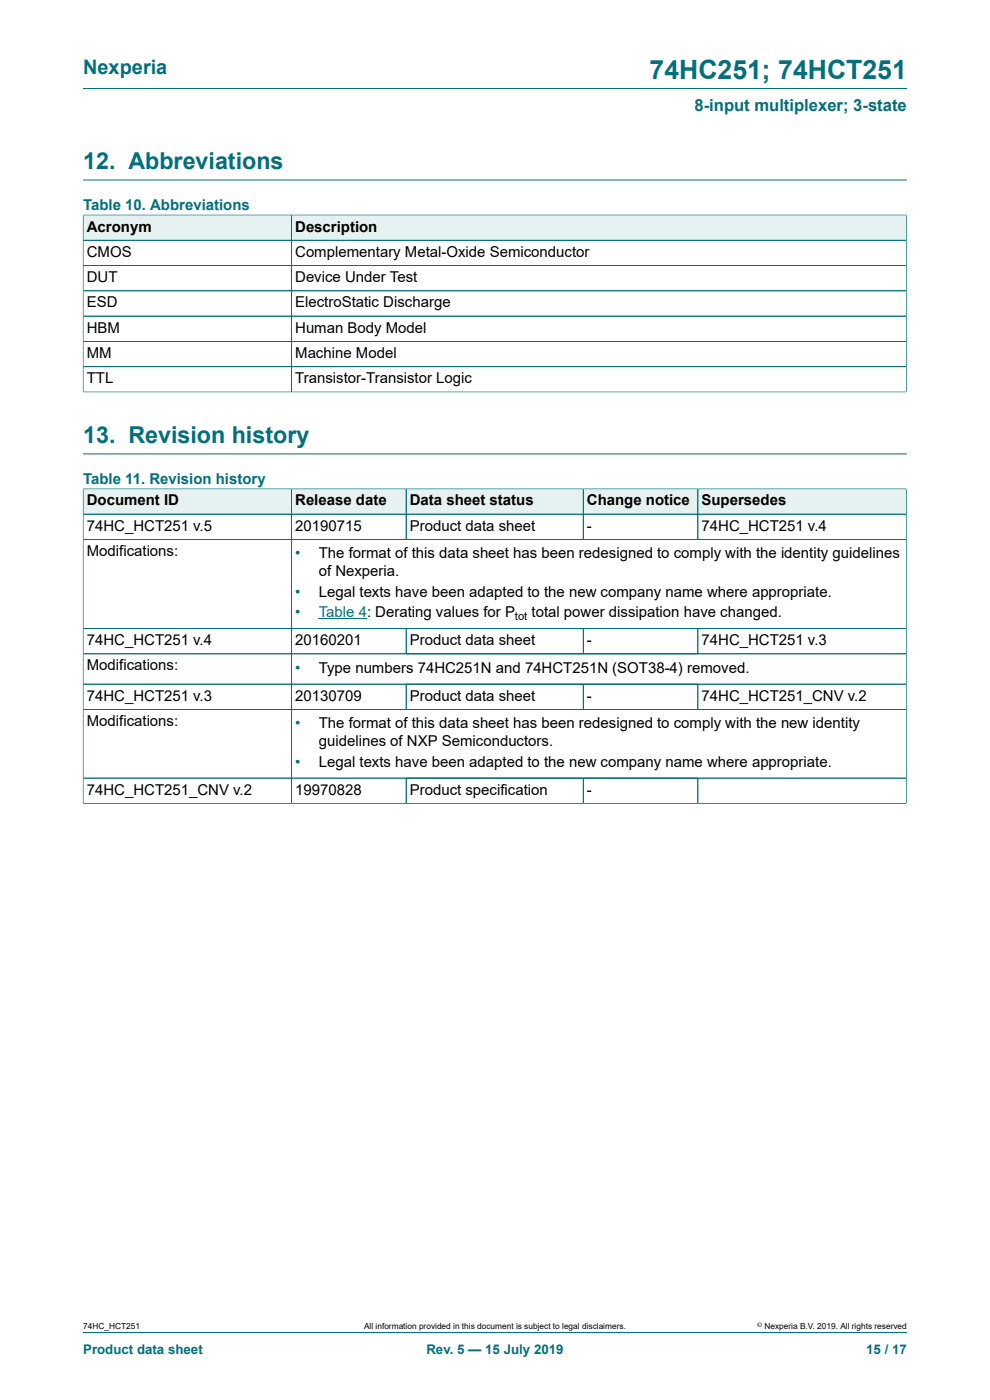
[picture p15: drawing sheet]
<svg xmlns="http://www.w3.org/2000/svg" width="210mm" height="297mm" viewBox="0 0 210 297" stroke-linecap="round" stroke-linejoin="round" font-family="sans-serif">
<defs><g id="words">
<text font-size="5.6" fill="#036f7b" x="137.8" y="16.8">74HC251; 74HCT251</text>
<g font-size="4.9" fill="#036f7b">
<text x="17.6" y="35.9">12. Abbreviations</text>
<text x="17.6" y="94">13. Revision history</text>
</g>
<text font-size="4.2" fill="#036f7b" x="17.6" y="15.6">Nexperia</text>
<text font-size="3.5" fill="#036f7b" x="147.3" y="23.7">8-input multiplexer; 3-state</text>
<g font-size="3.2" fill="#036f7b">
<text x="17.6" y="44.5">Table 10. Abbreviations</text>
<text x="17.6" y="102.6">Table 11. Revision history</text>
<text x="62.6" y="118.5">•</text>
<text x="62.6" y="126.6">•</text>
<text x="62.6" y="131">•</text>
<text x="62.6" y="142.7">•</text>
<text x="62.6" y="154.5">•</text>
<text x="62.6" y="162.7">•</text>
</g>
<g font-size="3.2">
<text x="18.4" y="49.1">Acronym</text>
<text x="62.6" y="49.1">Description</text>
<text x="18.4" y="54.5">CMOS</text>
<text x="18.4" y="59.8">DUT</text>
<text x="62.6" y="54.5">Complementary Metal-Oxide Semiconductor</text>
<text x="62.6" y="59.8">Device Under Test</text>
<text x="18.4" y="65.2">ESD</text>
<text x="62.6" y="65.2">ElectroStatic Discharge</text>
<text x="18.4" y="70.6">HBM</text>
<text x="62.6" y="70.6">Human Body Model</text>
<text x="18.4" y="75.9">MM</text>
<text x="62.6" y="75.9">Machine Model</text>
<text x="18.4" y="81.3">TTL</text>
<text x="62.6" y="81.3">Transistor-Transistor Logic</text>
<text x="18.4" y="107.2">Document ID</text>
<text x="62.6" y="107.2">Release date</text>
<text x="86.9" y="107.2">Data sheet status</text>
<text x="124.5" y="107.2">Change notice</text>
<text x="148.8" y="107.2">Supersedes</text>
<text x="18.4" y="112.6">74HC_HCT251 v.5</text>
<text x="62.6" y="112.6">20190715</text>
<text x="86.9" y="112.6">Product data sheet</text>
<text x="124.5" y="112.6">-</text>
<text x="148.8" y="112.6">74HC_HCT251 v.4</text>
<text x="18.4" y="117.9">Modifications:</text>
<text x="67.6" y="118.5">The format of this data sheet has been redesigned to comply with the identity guidelines</text>
<text x="67.6" y="122.3">of Nexperia.</text>
<text x="67.6" y="126.6">Legal texts have been adapted to the new company name where appropriate.</text>
<text x="112.8" y="131">total power dissipation have changed.</text>
<text x="18.4" y="136.9">74HC_HCT251 v.4</text>
<text x="62.6" y="136.9">20160201</text>
<text x="86.9" y="136.9">Product data sheet</text>
<text x="124.5" y="136.9">-</text>
<text x="148.8" y="136.9">74HC_HCT251 v.3</text>
<text x="18.4" y="142.2">Modifications:</text>
<text x="67.6" y="142.7">Type numbers 74HC251N and 74HCT251N (SOT38-4) removed.</text>
<text x="18.4" y="148.6">74HC_HCT251 v.3</text>
<text x="62.6" y="148.6">20130709</text>
<text x="86.9" y="148.6">Product data sheet</text>
<text x="124.5" y="148.6">-</text>
<text x="148.8" y="148.6">74HC_HCT251_CNV v.2</text>
<text x="18.4" y="154">Modifications:</text>
<text x="67.6" y="154.5">The format of this data sheet has been redesigned to comply with the new identity</text>
<text x="67.6" y="158.3">guidelines of NXP Semiconductors.</text>
<text x="67.6" y="162.7">Legal texts have been adapted to the new company name where appropriate.</text>
<text x="18.4" y="168.6">74HC_HCT251_CNV v.2</text>
<text x="62.6" y="168.6">19970828</text>
<text x="86.9" y="168.6">Product specification</text>
<text x="124.5" y="168.6">-</text>
</g>
<text font-size="3.2" fill="#00f" x="67.6" y="131">Table 4: Derating values for P</text>
<g font-size="2.8" fill="#036f7b">
<text x="17.6" y="287.2">Product data sheet</text>
<text x="90.4" y="287.2">Rev. 5 — 15 July 2019</text>
<text x="183.7" y="287.2">15 / 17</text>
</g>
<text font-size="2.4" x="109.2" y="131.6">tot</text>
<g font-size="1.8">
<text x="17.6" y="282">74HC_HCT251</text>
<text x="77.2" y="282">All information provided in this document is subject to legal disclaimers.</text>
<text x="162.2" y="282">Nexperia B.V. 2019. All rights reserved</text>
</g>
<text font-size="1.4" x="160.6" y="281.6">©</text>
</g></defs>
<path d="M17.6 18.8h174.8M17.6 38.2h174.8" fill="none" stroke="#036f7b" stroke-width=".21"/>
<path d="M17.7 45.7h44.1v5.2h-44.1z" fill="#e6f1f2"/>
<path d="M17.6 45.5v5.5h44.2v-5.4h-44.2" fill="none" stroke="#036f7b" stroke-width=".21"/>
<path d="M61.9 45.7h130.3v5.2h-130.3z" fill="#e6f1f2"/>
<path d="M17.6 56.3h174.6M17.6 51h174.6M17.6 45.7v37.5M17.7 45.6h174.6M61.8 45.6v37.5M192.2 45.5v37.7M17.6 61.7h174.6M17.6 67.1h174.6M17.6 77.8h174.6M192.2 72.4h-174.6M17.6 83.1h174.7M17.6 96.3h174.8" fill="none" stroke="#036f7b" stroke-width=".21"/>
<path d="M17.7 103.8h44.1v5.2h-44.1z" fill="#e6f1f2"/>
<path d="M17.6 103.6v5.5h44.2v-5.4h-44.2" fill="none" stroke="#036f7b" stroke-width=".21"/>
<path d="M61.9 103.8h24.2v5.2h-24.2z" fill="#e6f1f2"/>
<path d="M61.8 103.7h24.4v5.4h-24.4z" fill="none" stroke="#036f7b" stroke-width=".21"/>
<path d="M86.2 103.8h37.5v5.2h-37.5z" fill="#e6f1f2"/>
<path d="M86.2 103.7h37.5v5.4h-37.5z" fill="none" stroke="#036f7b" stroke-width=".21"/>
<path d="M123.8 103.8h24.2v5.2h-24.2z" fill="#e6f1f2"/>
<path d="M123.7 103.7h24.3v5.4h-24.3z" fill="none" stroke="#036f7b" stroke-width=".21"/>
<path d="M148.1 103.8h44.1v5.2h-44.1z" fill="#e6f1f2"/>
<g fill="none" stroke="#036f7b" stroke-width=".21">
<path d="M17.6 114.4h174.6M17.6 109.1h174.6M17.6 103.8v66.7M17.7 103.7h174.6M61.8 103.8v66.6M86.2 103.8v10.6M123.7 103.8v10.6M148 103.7v10.7M192.2 103.6v66.9M17.6 133.4h174.6M17.6 138.7h174.6M86.2 133.3v5.4"/>
<path d="M123.7 133.3v5.4M148 133.3v5.4M17.6 145.1h174.6M17.6 150.5h174.6M86.2 145.1v5.4M123.7 145.1v5.4M148 145.1v5.4M17.6 170.4h174.7M17.6 165.1h174.6M86.2 165.1v5.3M123.7 165.1v5.3M148 165.1v5.3"/>
<path d="M17.6 282.6h174.8"/>
</g>
<path d="M67.6 131.3h10.3" fill="none" stroke="#00f" stroke-width=".21"/>
<use href="#words"/>
</svg>
